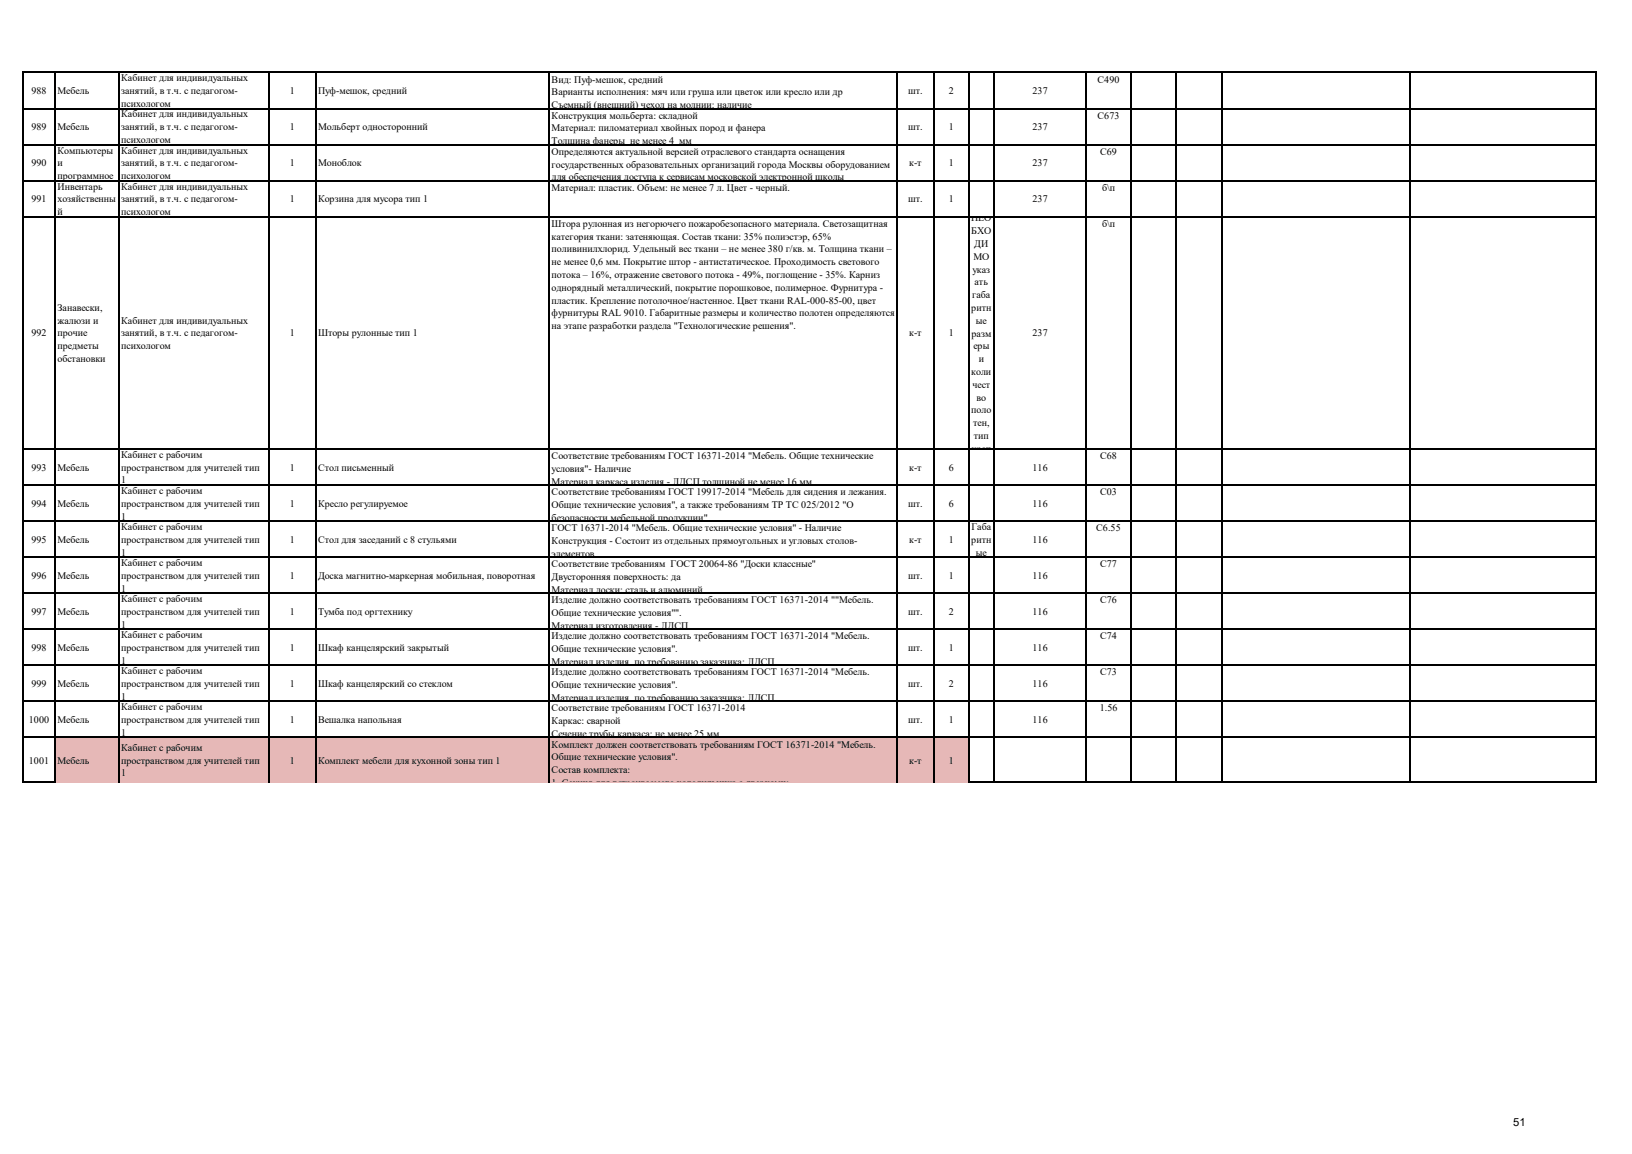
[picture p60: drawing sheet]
<svg xmlns="http://www.w3.org/2000/svg" width="297mm" height="210mm" viewBox="0 0 297 210" stroke-linecap="round" stroke-linejoin="round" font-family="sans-serif">
<defs><g id="words">
<text font-size="2" x="275.4" y="205">51</text>
<g font-size="1.8">
<text x="5.7" y="17.1">988</text>
<text x="10.5" y="17.1">Мебель</text>
<text x="22.1" y="14.8">Кабинет для индивидуальных</text>
<text x="22.1" y="17.1">занятий, в т.ч. с педагогом-</text>
<text x="52.8" y="17.1">1</text>
<text x="57.9" y="17.1">Пуф-мешок, средний</text>
<text x="100.4" y="15">Вид: Пуф-мешок, средний</text>
<text x="100.4" y="17.4">Варианты исполнения: мяч или груша или цветок или кресло или др</text>
<text x="165.3" y="17.1">шт.</text>
<text x="172.7" y="17.1">2</text>
<text x="187.9" y="17.1">237</text>
<text x="199.8" y="15">С490</text>
<text x="5.7" y="23.7">989</text>
<text x="10.5" y="23.7">Мебель</text>
<text x="22.1" y="19.5">психологом</text>
<text x="22.1" y="21.4">Кабинет для индивидуальных</text>
<text x="22.1" y="23.7">занятий, в т.ч. с педагогом-</text>
<text x="52.8" y="23.7">1</text>
<text x="57.9" y="23.7">Мольберт односторонний</text>
<text x="100.4" y="19.7">Съемный (внешний) чехол на молнии: наличие</text>
<text x="100.4" y="21.6">Конструкция мольберта: складной</text>
<text x="100.4" y="23.9">Материал: пиломатериал хвойных пород и фанера</text>
<text x="165.3" y="23.7">шт.</text>
<text x="172.7" y="23.7">1</text>
<text x="187.9" y="23.7">237</text>
<text x="199.8" y="21.6">С673</text>
<text x="10.5" y="27.9">Компьютеры</text>
<text x="22.1" y="26">психологом</text>
<text x="22.1" y="27.9">Кабинет для индивидуальных</text>
<text x="100.4" y="26.3">Толщина фанеры не менее 4 мм</text>
<text x="100.4" y="28.2">Определяются актуальной версией отраслевого стандарта оснащения</text>
<text x="200.2" y="28.2">С69</text>
<text x="5.7" y="30.3">990</text>
<text x="10.5" y="30.3">и</text>
<text x="10.5" y="32.6">программное</text>
<text x="10.5" y="34.5">Инвентарь</text>
<text x="22.1" y="30.3">занятий, в т.ч. с педагогом-</text>
<text x="22.1" y="32.6">психологом</text>
<text x="22.1" y="34.5">Кабинет для индивидуальных</text>
<text x="52.8" y="30.3">1</text>
<text x="57.9" y="30.3">Моноблок</text>
<text x="100.4" y="30.5">государственных образовательных организаций города Москвы оборудованием</text>
<text x="100.4" y="32.8">для обеспечения доступа к сервисам московской электронной школы</text>
<text x="100.4" y="34.7">Материал: пластик. Объем: не менее 7 л. Цвет - черный.</text>
<text x="165.5" y="30.3">к-т</text>
<text x="172.7" y="30.3">1</text>
<text x="187.9" y="30.3">237</text>
<text x="200.6" y="34.7">б\п</text>
<text x="5.7" y="36.8">991</text>
<text x="10.5" y="36.8">хозяйственны</text>
<text x="10.5" y="39.2">й</text>
<text x="22.1" y="36.8">занятий, в т.ч. с педагогом-</text>
<text x="22.1" y="39.2">психологом</text>
<text x="52.8" y="36.8">1</text>
<text x="57.9" y="36.8">Корзина для мусора тип 1</text>
<text x="100.4" y="41.3">Штора рулонная из негорючего пожаробезопасного материала. Светозащитная</text>
<text x="165.3" y="36.8">шт.</text>
<text x="172.7" y="36.8">1</text>
<text x="176.7" y="40.3">НЕО</text>
<text x="187.9" y="36.8">237</text>
<text x="200.6" y="41.3">б\п</text>
<text x="100.4" y="43.6">категория ткани: затеняющая. Состав ткани: 35% полиэстэр, 65%</text>
<text x="100.4" y="45.9">поливинилхлорид. Удельный вес ткани – не менее 380 г/кв. м. Толщина ткани –</text>
<text x="176.8" y="42.6">БХО</text>
<text x="177.1" y="47.3">МО</text>
<text x="177.3" y="45">ДИ</text>
<text x="100.4" y="48.3">не менее 0,6 мм. Покрытие штор - антистатическое. Проходимость светового</text>
<text x="100.4" y="50.6">потока – 16%, отражение светового потока - 49%, поглощение - 35%. Карниз</text>
<text x="100.4" y="52.9">однорядный металлический, покрытие порошковое, полимерное. Фурнитура -</text>
<text x="177" y="49.6">указ</text>
<text x="177.4" y="52">ать</text>
<text x="10.5" y="56.6">Занавески,</text>
<text x="10.5" y="58.9">жалюзи и</text>
<text x="22.1" y="58.9">Кабинет для индивидуальных</text>
<text x="100.4" y="55.3">пластик. Крепление потолочное/настенное. Цвет ткани RAL-000-85-00, цвет</text>
<text x="100.4" y="57.6">фурнитуры RAL 9010. Габаритные размеры и количество полотен определяются</text>
<text x="100.4" y="59.9">на этапе разработки раздела &quot;Технологические решения&quot;.</text>
<text x="176.8" y="56.6">ритн</text>
<text x="176.9" y="54.3">габа</text>
<text x="177.6" y="58.9">ые</text>
<text x="5.7" y="61.2">992</text>
<text x="10.5" y="61.2">прочие</text>
<text x="10.5" y="63.5">предметы</text>
<text x="10.5" y="65.9">обстановки</text>
<text x="22.1" y="61.2">занятий, в т.ч. с педагогом-</text>
<text x="22.1" y="63.5">психологом</text>
<text x="52.8" y="61.2">1</text>
<text x="57.9" y="61.2">Шторы рулонные тип 1</text>
<text x="165.5" y="61.2">к-т</text>
<text x="172.7" y="61.2">1</text>
<text x="176.8" y="61.3">разм</text>
<text x="177.1" y="63.6">еры</text>
<text x="178.1" y="65.9">и</text>
<text x="187.9" y="61.2">237</text>
<text x="176.8" y="68.3">коли</text>
<text x="177" y="70.6">чест</text>
<text x="176.8" y="75.2">поло</text>
<text x="177.1" y="77.6">тен,</text>
<text x="177.7" y="72.9">во</text>
<text x="22.1" y="83.3">Кабинет с рабочим</text>
<text x="100.4" y="83.5">Соответствие требованиям ГОСТ 16371-2014 &quot;Мебель. Общие технические</text>
<text x="176.8" y="82.2">креп</text>
<text x="177.2" y="79.9">тип</text>
<text x="200.2" y="83.5">С68</text>
<text x="5.7" y="85.7">993</text>
<text x="10.5" y="85.7">Мебель</text>
<text x="22.1" y="85.7">пространством для учителей тип</text>
<text x="22.1" y="88">1</text>
<text x="22.1" y="89.9">Кабинет с рабочим</text>
<text x="52.8" y="85.7">1</text>
<text x="57.9" y="85.7">Стол письменный</text>
<text x="100.4" y="85.9">условия&quot;- Наличие</text>
<text x="100.4" y="88.2">Материал каркаса изделия - ЛДСП толщиной не менее 16 мм</text>
<text x="165.5" y="85.7">к-т</text>
<text x="172.7" y="85.7">6</text>
<text x="187.9" y="85.7">116</text>
<text x="5.7" y="92.2">994</text>
<text x="10.5" y="92.2">Мебель</text>
<text x="22.1" y="92.2">пространством для учителей тип</text>
<text x="22.1" y="94.5">1</text>
<text x="52.8" y="92.2">1</text>
<text x="57.9" y="92.2">Кресло регулируемое</text>
<text x="100.4" y="90.1">Cоответствие требованиям ГОСТ 19917-2014 &quot;Мебель для сидения и лежания.</text>
<text x="100.4" y="92.4">Общие технические условия&quot;, а также требованиям ТР ТС 025/2012 &quot;О</text>
<text x="100.4" y="94.8">безопасности мебельной продукции&quot;</text>
<text x="165.3" y="92.2">шт.</text>
<text x="172.7" y="92.2">6</text>
<text x="187.9" y="92.2">116</text>
<text x="200.2" y="90.1">С03</text>
<text x="5.7" y="98.8">995</text>
<text x="10.5" y="98.8">Мебель</text>
<text x="22.1" y="96.5">Кабинет с рабочим</text>
<text x="22.1" y="98.8">пространством для учителей тип</text>
<text x="22.1" y="101.1">1</text>
<text x="52.8" y="98.8">1</text>
<text x="57.9" y="98.8">Стол для заседаний с 8 стульями</text>
<text x="100.4" y="96.7">ГОСТ 16371-2014 &quot;Мебель. Общие технические условия&quot; - Наличие</text>
<text x="100.4" y="99">Конструкция - Cостоит из отдельных прямоугольных и угловых столов-</text>
<text x="100.4" y="101.3">элементов</text>
<text x="165.5" y="98.8">к-т</text>
<text x="172.7" y="98.8">1</text>
<text x="176.8" y="98.8">ритн</text>
<text x="176.8" y="96.5">Габа</text>
<text x="177.6" y="101.1">ые</text>
<text x="187.9" y="98.8">116</text>
<text x="199.5" y="96.7">С6.55</text>
<text x="5.7" y="105.3">996</text>
<text x="10.5" y="105.3">Мебель</text>
<text x="22.1" y="103">Кабинет с рабочим</text>
<text x="22.1" y="105.3">пространством для учителей тип</text>
<text x="22.1" y="107.7">1</text>
<text x="52.8" y="105.3">1</text>
<text x="57.9" y="105.3">Доска магнитно-маркерная мобильная, поворотная</text>
<text x="100.4" y="103.2">Cоответствие требованиям ГОСТ 20064-86 &quot;Доски классные&quot;</text>
<text x="100.4" y="105.6">Двусторонняя поверхность: да</text>
<text x="100.4" y="107.9">Материал доски: сталь и алюминий</text>
<text x="165.3" y="105.3">шт.</text>
<text x="172.7" y="105.3">1</text>
<text x="187.9" y="105.3">116</text>
<text x="200.2" y="103.2">С77</text>
<text x="5.7" y="111.9">997</text>
<text x="10.5" y="111.9">Мебель</text>
<text x="22.1" y="109.6">Кабинет с рабочим</text>
<text x="22.1" y="111.9">пространством для учителей тип</text>
<text x="52.8" y="111.9">1</text>
<text x="57.9" y="111.9">Тумба под оргтехнику</text>
<text x="100.4" y="109.8">Изделие должно соответствовать требованиям ГОСТ 16371-2014 &quot;&quot;Мебель.</text>
<text x="100.4" y="112.1">Общие технические условия&quot;&quot;.</text>
<text x="165.3" y="111.9">шт.</text>
<text x="172.7" y="111.9">2</text>
<text x="187.9" y="111.9">116</text>
<text x="200.2" y="109.8">С76</text>
<text x="5.7" y="118.5">998</text>
<text x="10.5" y="118.5">Мебель</text>
<text x="22.1" y="114.2">1</text>
<text x="22.1" y="116.1">Кабинет с рабочим</text>
<text x="22.1" y="118.5">пространством для учителей тип</text>
<text x="52.8" y="118.5">1</text>
<text x="57.9" y="118.5">Шкаф канцелярский закрытый</text>
<text x="100.4" y="114.5">Материал изготовления - ЛДСП.</text>
<text x="100.4" y="116.4">Изделие должно соответствовать требованиям ГОСТ 16371-2014 &quot;Мебель.</text>
<text x="100.4" y="118.7">Общие технические условия&quot;.</text>
<text x="165.3" y="118.5">шт.</text>
<text x="172.7" y="118.5">1</text>
<text x="187.9" y="118.5">116</text>
<text x="200.2" y="116.4">С74</text>
<text x="5.7" y="125">999</text>
<text x="10.5" y="125">Мебель</text>
<text x="22.1" y="120.8">1</text>
<text x="22.1" y="122.7">Кабинет с рабочим</text>
<text x="22.1" y="125">пространством для учителей тип</text>
<text x="52.8" y="125">1</text>
<text x="57.9" y="125">Шкаф канцелярский со стеклом</text>
<text x="100.4" y="121">Материал изделия по требованию заказчика: ЛДСП.</text>
<text x="100.4" y="122.9">Изделие должно соответствовать требованиям ГОСТ 16371-2014 &quot;Мебель.</text>
<text x="100.4" y="125.2">Общие технические условия&quot;.</text>
<text x="165.3" y="125">шт.</text>
<text x="172.7" y="125">2</text>
<text x="187.9" y="125">116</text>
<text x="200.2" y="122.9">С73</text>
<text x="5.2" y="131.6">1000</text>
<text x="10.5" y="131.6">Мебель</text>
<text x="22.1" y="127.4">1</text>
<text x="22.1" y="129.3">Кабинет с рабочим</text>
<text x="22.1" y="131.6">пространством для учителей тип</text>
<text x="52.8" y="131.6">1</text>
<text x="57.9" y="131.6">Вешалка напольная</text>
<text x="100.4" y="127.6">Материал изделия по требованию заказчика: ЛДСП.</text>
<text x="100.4" y="129.5">Cоответствие требованиям ГОСТ 16371-2014</text>
<text x="100.4" y="131.8">Каркас: сварной</text>
<text x="165.3" y="131.6">шт.</text>
<text x="172.7" y="131.6">1</text>
<text x="187.9" y="131.6">116</text>
<text x="200.1" y="129.5">1.56</text>
<text x="22.1" y="133.9">1</text>
<text x="22.1" y="136.6">Кабинет с рабочим</text>
<text x="100.4" y="134.1">Сечение трубы каркаса: не менее 25 мм</text>
<text x="100.4" y="136">Комплект должен соответствовать требованиям ГОСТ 16371-2014 &quot;Мебель.</text>
<text x="5.2" y="139">1001</text>
<text x="10.5" y="139">Мебель</text>
<text x="22.1" y="139">пространством для учителей тип</text>
<text x="22.1" y="141.3">1</text>
<text x="52.8" y="139">1</text>
<text x="57.9" y="139">Комплект мебели для кухонной зоны тип 1</text>
<text x="100.4" y="138.4">Общие технические условия&quot;.</text>
<text x="100.4" y="140.7">Состав комплекта:</text>
<text x="100.4" y="143">1. Секция для встраиваемого холодильника с дверцами;</text>
<text x="165.5" y="139">к-т</text>
<text x="172.7" y="139">1</text>
</g>
</g></defs>
<path d="M10 134.2h166.3v8.2h-166.3z" fill-rule="evenodd" fill="#e6b8b7"/>
<g fill="none" stroke="#000" stroke-width=".21">
<path d="M4.2 13.1v129.4M4.3 13.2h286.3M4.3 19.7h286.3M10.1 13.3v129.2M21.7 13.3v129.1M48.9 13.3v129.1M57.5 13.3v129.1M100 13.3v129.1M163.3 13.3v129.1M169.9 13.3v129.1M176.3 13.3v129.2M180.9 13.3v129.2"/>
<path d="M197.7 13.3v129.2M205.8 13.3v129.2M214 13.3v129.2M222.3 13.3v129.2M256.6 13.3v129.2M290.5 13.3v129.2M4.3 26.3h286.3M4.3 32.9h286.3M4.3 39.4h286.3M4.3 81.7h286.3M4.3 88.3h286.3M4.3 94.8h286.3"/>
<path d="M4.3 101.4h286.3M4.3 107.9h286.3M4.3 114.5h286.3M4.3 121.1h286.3M4.3 127.6h286.3M4.3 134.2h286.3M4.3 142.4h5.9M176.4 142.4h114.2"/>
</g>
<use href="#words"/>
</svg>
